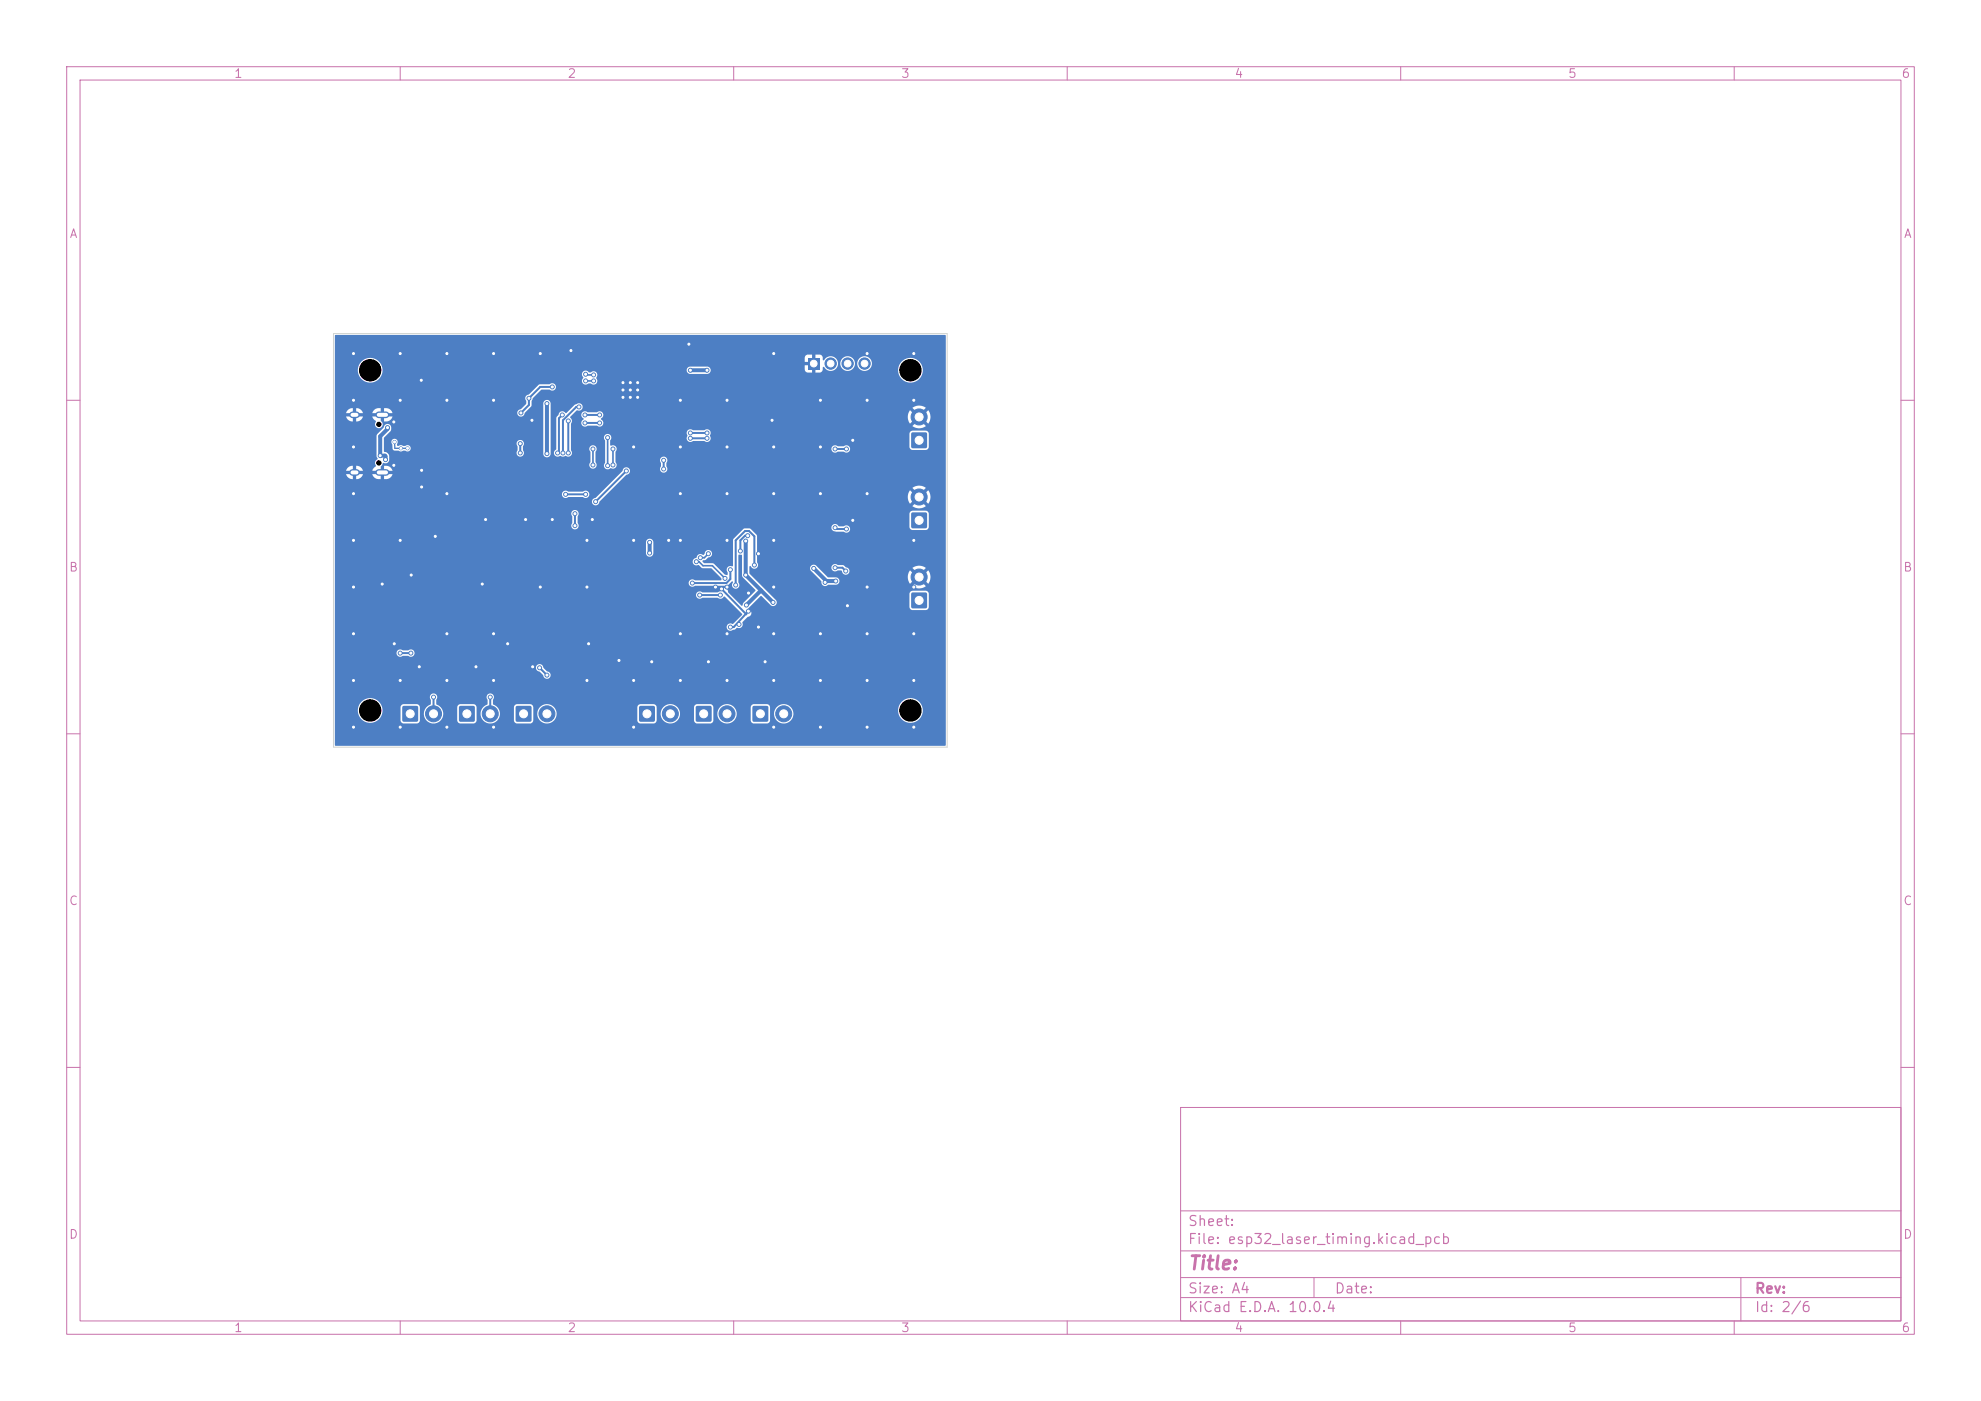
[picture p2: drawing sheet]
<svg xmlns="http://www.w3.org/2000/svg" width="297mm" height="210mm" viewBox="0 0 297 210" stroke-linecap="round" stroke-linejoin="round" font-family="sans-serif">
<defs><g id="words">
<text font-size="2" fill="#c872ab" x="178" y="190.8">Title:</text>
<g font-size="1.5" fill="#c872ab">
<text x="178" y="184.2">Sheet:</text>
<text x="178" y="186.9">File: esp32_laser_timing.kicad_pcb</text>
<text x="178" y="197.1">KiCad E.D.A. 10.0.4</text>
<text x="178" y="194.3">Size: A4</text>
<text x="200" y="194.3">Date:</text>
<text x="263" y="194.3">Rev:</text>
<text x="263" y="197.1">Id: 2/6</text>
</g>
<g font-size="1.3" fill="#c872ab">
<text x="35" y="12">1</text>
<text x="85" y="12">2</text>
<text x="135" y="12">3</text>
<text x="185" y="12">4</text>
<text x="235" y="12">5</text>
<text x="285" y="12">6</text>
<text x="10.3" y="36">A</text>
<text x="285.4" y="36">A</text>
<text x="10.3" y="86">B</text>
<text x="285.3" y="86">B</text>
<text x="10.3" y="136">C</text>
<text x="285.3" y="136">C</text>
<text x="10.3" y="186">D</text>
<text x="285.3" y="186">D</text>
<text x="35" y="200">1</text>
<text x="85" y="200">2</text>
<text x="135" y="200">3</text>
<text x="185" y="200">4</text>
<text x="235" y="200">5</text>
<text x="285" y="200">6</text>
</g>
</g></defs>
<g fill="none" stroke="#c872ab" stroke-width=".15">
<path d="M10 10h277v190h-277zM12 12h273v186h-273zM60 10v2M110 10v2M160 10v2M210 10v2M260 10v2M10 60h2M285 60h2M10 110h2M285 110h2M10 160h2"/>
<path d="M177 166h108v32h-108zM285 160h2M60 198v2M110 198v2M160 198v2M177 194.5h108M177 191.5h108M177 187.5h108M177 181.5h108M197 191.5v3M210 198v2M260 198v2"/>
<path d="M261 191.5v6.5"/>
</g>
<path d="M104.4 105.9h2.2v2.2h-2.2z" fill="#4d7fc4"/>
<circle cx="109" cy="107" r="1.2" fill="#4d7fc4" stroke="#4d7fc4" stroke-width=".15"/>
<path d="M136.7 88.9h2.2v2.2h-2.2z" fill="#4d7fc4"/>
<circle cx="137.8" cy="86.5" r="1.2" fill="#4d7fc4" stroke="#4d7fc4" stroke-width=".15"/>
<path d="M77.4 105.9h2.2v2.2h-2.2z" fill="#4d7fc4"/>
<circle cx="82" cy="107" r="1.2" fill="#4d7fc4" stroke="#4d7fc4" stroke-width=".15"/>
<path d="M112.9 105.9h2.2v2.2h-2.2z" fill="#4d7fc4"/>
<circle cx="117.5" cy="107" r="1.2" fill="#4d7fc4" stroke="#4d7fc4" stroke-width=".15"/>
<path d="M68.9 105.9h2.2v2.2h-2.2z" fill="#4d7fc4"/>
<circle cx="73.5" cy="107" r="1.2" fill="#4d7fc4" stroke="#4d7fc4" stroke-width=".15"/>
<path d="M95.9 105.9h2.2v2.2h-2.2z" fill="#4d7fc4"/>
<circle cx="100.5" cy="107" r="1.2" fill="#4d7fc4" stroke="#4d7fc4" stroke-width=".15"/>
<path d="M52.8 62.2h.6M52.8 70.8h.6M56.8 62.2h1.1M56.8 70.8h1.1" fill="none" stroke="#4d7fc4" stroke-width="1"/>
<path d="M136.7 76.9h2.2v2.2h-2.2z" fill="#4d7fc4"/>
<circle cx="137.8" cy="74.5" r="1.2" fill="#4d7fc4" stroke="#4d7fc4" stroke-width=".15"/>
<path d="M136.7 64.9h2.2v2.2h-2.2z" fill="#4d7fc4"/>
<circle cx="137.8" cy="62.5" r="1.2" fill="#4d7fc4" stroke="#4d7fc4" stroke-width=".15"/>
<path d="M121.2 53.7h1.6v1.7h-1.6z" fill="#4d7fc4"/>
<g fill="#4d7fc4" stroke="#4d7fc4" stroke-width=".15">
<circle cx="124.5" cy="54.5" r=".85"/>
<circle cx="127.1" cy="54.5" r=".85"/>
<circle cx="129.6" cy="54.5" r=".85"/>
</g>
<path d="M60.4 105.9h2.2v2.2h-2.2z" fill="#4d7fc4"/>
<g fill="#4d7fc4" stroke="#4d7fc4" stroke-width=".15">
<circle cx="65" cy="107" r="1.2"/>
<circle cx="87.8" cy="74.1" r=".3"/>
<circle cx="93.9" cy="70.6" r=".3"/>
<circle cx="84.8" cy="74.1" r=".3"/>
<circle cx="89.3" cy="75.2" r=".3"/>
<circle cx="95" cy="109" r=".3"/>
<circle cx="85.6" cy="52.6" r=".3"/>
<circle cx="88" cy="81" r=".3"/>
<circle cx="130" cy="109" r=".3"/>
<circle cx="95.6" cy="57.4" r=".3"/>
<circle cx="88.8" cy="77.9" r=".3"/>
<circle cx="76.1" cy="96.5" r=".3"/>
<circle cx="79.7" cy="63" r=".3"/>
<circle cx="67" cy="95" r=".3"/>
<circle cx="102" cy="81" r=".3"/>
<circle cx="109" cy="102" r=".3"/>
<circle cx="137" cy="102" r=".3"/>
<circle cx="53" cy="102" r=".3"/>
<circle cx="137" cy="81" r=".3"/>
<circle cx="81" cy="53" r=".3"/>
<circle cx="109" cy="60" r=".3"/>
<circle cx="109" cy="81" r=".3"/>
<circle cx="67" cy="74" r=".3"/>
<circle cx="103.3" cy="51.6" r=".3"/>
<circle cx="74" cy="95" r=".3"/>
<circle cx="116" cy="88" r=".3"/>
<circle cx="102" cy="95" r=".3"/>
<circle cx="115.8" cy="63" r=".3"/>
<circle cx="59" cy="63.3" r=".3"/>
<circle cx="63.2" cy="73" r=".3"/>
<circle cx="130" cy="102" r=".3"/>
<circle cx="95.6" cy="58.5" r=".3"/>
<circle cx="92.8" cy="99" r=".3"/>
<circle cx="109" cy="95" r=".3"/>
<circle cx="53" cy="81" r=".3"/>
<circle cx="107.3" cy="88" r=".3"/>
<circle cx="65.3" cy="80.4" r=".3"/>
<circle cx="67" cy="109" r=".3"/>
<circle cx="93.4" cy="58.5" r=".3"/>
<circle cx="116" cy="53" r=".3"/>
<circle cx="95" cy="67" r=".3"/>
<circle cx="137" cy="109" r=".3"/>
<circle cx="72.8" cy="77.9" r=".3"/>
<circle cx="60" cy="109" r=".3"/>
<circle cx="67" cy="102" r=".3"/>
<circle cx="130" cy="60" r=".3"/>
<circle cx="109" cy="74" r=".3"/>
<circle cx="137" cy="95" r=".3"/>
<circle cx="61.6" cy="86.2" r=".3"/>
<circle cx="137" cy="60" r=".3"/>
<circle cx="93.4" cy="59.6" r=".3"/>
<circle cx="94.5" cy="57.4" r=".3"/>
<circle cx="130" cy="53" r=".3"/>
<circle cx="53" cy="88" r=".3"/>
<circle cx="97.7" cy="99.2" r=".3"/>
<circle cx="82.8" cy="77.9" r=".3"/>
<circle cx="123" cy="95" r=".3"/>
<circle cx="130" cy="74" r=".3"/>
<circle cx="60" cy="53" r=".3"/>
<circle cx="53" cy="95" r=".3"/>
<circle cx="88" cy="102" r=".3"/>
<circle cx="53" cy="60" r=".3"/>
<circle cx="102" cy="67" r=".3"/>
<circle cx="62.9" cy="100" r=".3"/>
<circle cx="60" cy="60" r=".3"/>
<circle cx="63.2" cy="57" r=".3"/>
<circle cx="95.6" cy="59.6" r=".3"/>
<circle cx="116" cy="74" r=".3"/>
<circle cx="100.2" cy="81" r=".3"/>
<circle cx="116" cy="109" r=".3"/>
<circle cx="71.4" cy="100" r=".3"/>
<circle cx="116" cy="81" r=".3"/>
<circle cx="60" cy="81" r=".3"/>
<circle cx="72.3" cy="87.5" r=".3"/>
<circle cx="95" cy="102" r=".3"/>
<circle cx="53" cy="67" r=".3"/>
<circle cx="116" cy="67" r=".3"/>
<circle cx="106.2" cy="99.2" r=".3"/>
<circle cx="74" cy="53" r=".3"/>
<circle cx="114.7" cy="99.2" r=".3"/>
<circle cx="116" cy="95" r=".3"/>
<circle cx="53" cy="74" r=".3"/>
<circle cx="102" cy="74" r=".3"/>
<circle cx="88.3" cy="96.5" r=".3"/>
<circle cx="63.2" cy="70.5" r=".3"/>
<circle cx="127.1" cy="90.8" r=".3"/>
<circle cx="112.2" cy="88.9" r=".3"/>
<circle cx="74" cy="102" r=".3"/>
<circle cx="127.8" cy="66" r=".3"/>
<circle cx="67" cy="60" r=".3"/>
<circle cx="113.7" cy="94" r=".3"/>
<circle cx="94.5" cy="59.6" r=".3"/>
<circle cx="116" cy="102" r=".3"/>
<circle cx="130" cy="95" r=".3"/>
<circle cx="102" cy="60" r=".3"/>
<circle cx="93.4" cy="57.4" r=".3"/>
<circle cx="123" cy="109" r=".3"/>
<circle cx="109" cy="67" r=".3"/>
<circle cx="78.8" cy="77.9" r=".3"/>
<circle cx="59.1" cy="96.5" r=".3"/>
<circle cx="137" cy="88" r=".3"/>
<circle cx="123" cy="60" r=".3"/>
<circle cx="67" cy="53" r=".3"/>
<circle cx="123" cy="74" r=".3"/>
<circle cx="94.5" cy="58.5" r=".3"/>
<circle cx="79.9" cy="100" r=".3"/>
<circle cx="59" cy="69.7" r=".3"/>
<circle cx="123" cy="102" r=".3"/>
<circle cx="74" cy="60" r=".3"/>
<circle cx="53" cy="109" r=".3"/>
<circle cx="60" cy="102" r=".3"/>
<circle cx="127.8" cy="78" r=".3"/>
<circle cx="74" cy="109" r=".3"/>
<circle cx="57.3" cy="87.5" r=".3"/>
<circle cx="113.7" cy="83" r=".3"/>
<circle cx="123" cy="67" r=".3"/>
<circle cx="130" cy="88" r=".3"/>
<circle cx="81" cy="88" r=".3"/>
<circle cx="137" cy="53" r=".3"/>
<circle cx="88" cy="88" r=".3"/>
<circle cx="95" cy="81" r=".3"/>
<circle cx="109" cy="88" r=".3"/>
<circle cx="102" cy="102" r=".3"/>
<circle cx="53" cy="53" r=".3"/>
<circle cx="111" cy="82.6" r=".3"/>
<circle cx="109.5" cy="85.4" r=".3"/>
<circle cx="112.1" cy="80.3" r=".3"/>
<circle cx="103.8" cy="87.4" r=".3"/>
<circle cx="97.4" cy="81.3" r=".3"/>
<circle cx="97.4" cy="82.9" r=".3"/>
<circle cx="57.8" cy="68.9" r=".3"/>
<circle cx="57" cy="68.3" r=".3"/>
<circle cx="58.1" cy="64.1" r=".3"/>
<circle cx="78" cy="67.9" r=".3"/>
<circle cx="78" cy="66.5" r=".3"/>
<circle cx="82.8" cy="58" r=".3"/>
<circle cx="79.3" cy="59.7" r=".3"/>
<circle cx="78.1" cy="61.9" r=".3"/>
<circle cx="61.6" cy="97.9" r=".3"/>
<circle cx="60" cy="97.9" r=".3"/>
<circle cx="65" cy="104.5" r=".3"/>
<circle cx="86.2" cy="78.8" r=".3"/>
<circle cx="86.8" cy="61" r=".3"/>
<circle cx="84.4" cy="67.9" r=".3"/>
<circle cx="86.2" cy="77" r=".3"/>
<circle cx="111.9" cy="90.7" r=".3"/>
<circle cx="122" cy="85.2" r=".3"/>
<circle cx="106" cy="55.5" r=".3"/>
<circle cx="125.3" cy="87.1" r=".3"/>
<circle cx="111.8" cy="86.2" r=".3"/>
<circle cx="103.5" cy="55.5" r=".3"/>
<circle cx="111.8" cy="81.1" r=".3"/>
<circle cx="115.9" cy="90.3" r=".3"/>
<circle cx="82" cy="60.5" r=".3"/>
<circle cx="123.7" cy="87.3" r=".3"/>
<circle cx="82" cy="68" r=".3"/>
<circle cx="106.2" cy="83" r=".3"/>
<circle cx="105" cy="83.6" r=".3"/>
<circle cx="88.9" cy="67.3" r=".3"/>
<circle cx="88.9" cy="69.7" r=".3"/>
<circle cx="108.7" cy="86.7" r=".3"/>
<circle cx="87.8" cy="56.1" r=".3"/>
<circle cx="89" cy="56.2" r=".3"/>
<circle cx="104.4" cy="84.2" r=".3"/>
<circle cx="91.1" cy="69.8" r=".3"/>
<circle cx="91.1" cy="65.6" r=".3"/>
<circle cx="89" cy="57.1" r=".3"/>
<circle cx="87.8" cy="57.1" r=".3"/>
<circle cx="91.9" cy="67.3" r=".3"/>
<circle cx="91.9" cy="69.7" r=".3"/>
<circle cx="83.6" cy="67.9" r=".3"/>
<circle cx="84.3" cy="62.2" r=".3"/>
<circle cx="85.2" cy="67.9" r=".3"/>
<circle cx="85.2" cy="63.1" r=".3"/>
<circle cx="103.5" cy="64.9" r=".3"/>
<circle cx="125.2" cy="67.3" r=".3"/>
<circle cx="126.9" cy="67.3" r=".3"/>
<circle cx="106" cy="64.9" r=".3"/>
<circle cx="89.9" cy="62.2" r=".3"/>
<circle cx="87.7" cy="62.2" r=".3"/>
<circle cx="87.7" cy="63.4" r=".3"/>
<circle cx="125.2" cy="79.1" r=".3"/>
<circle cx="103.5" cy="65.7" r=".3"/>
<circle cx="89.9" cy="63.4" r=".3"/>
<circle cx="106" cy="65.7" r=".3"/>
<circle cx="126.9" cy="79.3" r=".3"/>
<circle cx="59.1" cy="66.3" r=".23"/>
<circle cx="61.1" cy="67.2" r=".23"/>
<circle cx="60.1" cy="67.2" r=".23"/>
<circle cx="99.5" cy="69" r=".3"/>
<circle cx="126.8" cy="85.6" r=".3"/>
<circle cx="99.5" cy="70.3" r=".3"/>
<circle cx="125.2" cy="85.1" r=".3"/>
<circle cx="82" cy="101.2" r=".3"/>
<circle cx="80.9" cy="100.1" r=".3"/>
<circle cx="73.5" cy="104.5" r=".3"/>
<circle cx="113.1" cy="84.7" r=".3"/>
<circle cx="104.9" cy="89.2" r=".3"/>
<circle cx="108" cy="89.2" r=".3"/>
<circle cx="110.3" cy="87.7" r=".3"/>
<circle cx="109.5" cy="94" r=".3"/>
<circle cx="110.8" cy="93.6" r=".3"/>
<circle cx="112.2" cy="91.6" r=".3"/>
<circle cx="108.2" cy="88.3" r=".3"/>
</g>
<g fill="none" stroke="#4d7fc4" stroke-width=".3">
<path d="M82.8 58h-1.8l-1.7 1.7v1l-1.2 1.2M78 66.5v1.4M84.3 62.2l-.5 .5v5l-.2 .2M84.8 74.1h3M85.2 63.1v4.8M86.2 77v1.8M86.8 61h-.4l-2 2v4.9M87.7 62.2h2.2M87.7 63.4h2.2M93.9 70.6l-4.6 4.6M99.5 69v1.3M103.5 64.9h2.5"/>
<path d="M103.5 65.7h2.5M125.2 67.3h1.7M125.2 79.1l.2 .2h1.5M60 97.9h1.6M104.9 89.2h3.1M108.2 88.3l3.7 3.8M109.5 85.4v1.4l-.6 .6h-5.1M110.6 93.4l.2 .2M112.1 80.3h-.4l-.7 .7v1.6M112.2 91.6l-2.2 2.4h-.5M113.1 84.7v-4.3l-.8-.8h-.6l-1.4 1.4v6.7M125.2 85.1h1.1l.5 .5"/>
<path d="M65 104.5v2.5M73.5 104.5v2.5M80.9 100.1l1.1 1.1"/>
</g>
<path d="M103.5 55.5h2.5M58.1 64.1v.2l-1.1 1.1v2.9h.7l.1 .1v.5M82 60.5v7.5M97.4 81.3v1.6M111.8 81.1v5.1l4.1 4.1M114.1 88.5l-2.2 2.2M122 85.2l1.9 1.9M123.9 87.1l-.2 .2M123.9 87.1h1.4" fill="none" stroke="#4d7fc4" stroke-width=".6"/>
<path d="M87.8 57.1h1.2M87.9 56.2h1.1M88.9 67.3v2.4M91.1 65.6v4.2M91.9 67.3v2.4M104.4 84.2h.4l.6 .6h1.4l1.9 1.9M106.2 83l-.6 .6h-.6" fill="none" stroke="#4d7fc4" stroke-width=".25"/>
<path d="M59.2 66.3v.9h1.9" fill="none" stroke="#4d7fc4" stroke-width=".2"/>
<path d="M50.2 50.3l91.5-.1 .1 .1-.1 61.5h-91.4l-.1-5.4h3.4a1.85 1.85 0 0 0 2.1 1.9 1.85 1.85 0 0 0 1.6-2.3h2.7v2a.49 .49 0 0 0 .5 .5l2.2-.1 .2-.3 .1-1.2h.5v.2a1.45 1.45 0 0 0 2.1 1.2 1.45 1.45 0 0 0 .5-2.3h2.4v2a.49 .49 0 0 0 .5 .5l2.2-.1 .2-.3 .1-1.2h.5v.2a1.45 1.45 0 0 0 2.1 1.2 1.45 1.45 0 0 0 .5-2.3h2.4v2a.49 .49 0 0 0 .5 .5l2.2-.1 .2-.3 .1-1.2h.5v.2a1.45 1.45 0 0 0 2.1 1.2 1.45 1.45 0 0 0 .5-2.3h12.4v2a.49 .49 0 0 0 .5 .5l2.2-.1 .2-.3 .1-1.2h.5v.2a1.45 1.45 0 0 0 2.1 1.2 1.45 1.45 0 0 0 .5-2.3h2.4v2a.49 .49 0 0 0 .5 .5l2.2-.1 .2-.3 .1-1.2h.5v.2a1.45 1.45 0 0 0 2.1 1.2 1.45 1.45 0 0 0 .5-2.3h2.4v2a.49 .49 0 0 0 .5 .5l2.2-.1 .2-.3 .1-1.2h.5a1.45 1.45 0 0 0 1.8 1.5 1.45 1.45 0 0 0 1-2h15.8v.2a1.85 1.85 0 0 0 2.9 1.5 1.85 1.85 0 0 0 0-3.2 1.85 1.85 0 0 0-2.9 1.5h-15.8l-.1-.2a1.45 1.45 0 0 0-1.5-.6 1.45 1.45 0 0 0-1.2 1.3h-.5l-.1-1-.1-.2-.2-.1h-2.2l-.2 .1-.2 .3h-2.4a1.45 1.45 0 0 0-1.6-.4 1.45 1.45 0 0 0-1 1.3h-.5l-.1-1-.1-.2-.2-.1h-2.2l-.2 .1-.2 .3h-2.4a1.45 1.45 0 0 0-1.6-.4 1.45 1.45 0 0 0-1 1.3h-.5l-.1-1-.1-.2-.3-.2-2.1 .1-.2 .1-.2 .3h-12.4a1.45 1.45 0 0 0-1.6-.4 1.45 1.45 0 0 0-1 1.3h-.5l-.1-1-.1-.2-.2-.1h-2.2l-.2 .1-.2 .3h-2.4l-.7-.4v-.7a.56 .56 0 0 0-.1-.8 .56 .56 0 0 0-.7 0 .56 .56 0 0 0 0 .8l-.1 .7a1.44 1.44 0 0 0-1 1.3h-.5l-.1-1-.1-.2-.2-.1h-2.2l-.2 .1-.2 .3h-2.4l-.7-.4v-.7a.56 .56 0 0 0-.1-.8 .56 .56 0 0 0-.7 0 .56 .56 0 0 0 0 .8l-.1 .7a1.44 1.44 0 0 0-1 1.3h-.5l-.1-1-.1-.2-.2-.1h-2.2l-.2 .1-.2 .3h-2.7a1.85 1.85 0 0 0-2-1.3 1.85 1.85 0 0 0-1.7 1.7h-3.4v-6.4h30.1v.2a.67 .67 0 0 0 .6 .5l.5 .5a.56 .56 0 0 0 .7 .5 .56 .56 0 0 0 .5-.6 .56 .56 0 0 0-.6-.5l-.5-.5a.56 .56 0 0 0-.6-.6 .56 .56 0 0 0-.6 .5h-30.1v-2.2h9.2v.2a.59 .59 0 0 0 1 .3h.8a.56 .56 0 0 0 .8-.1 .56 .56 0 0 0 0-.7 .56 .56 0 0 0-.8 0h-.9a.56 .56 0 0 0-.9 .3h-9.2v-10.5h53v.2a.59 .59 0 0 0 1 .3h4.8l.7-.6h.2a.57 .57 0 0 0 0 .8 .57 .57 0 0 0 .8 .1 .57 .57 0 0 0 0-.8v-4l.1-.2h.4v.2l.1 3.1 2 2.1-1.8 1.9-.2 .4h-.1l-2-2a.62 .62 0 0 0-.5-.7 .62 .62 0 0 0-.7 .5l-.4 .2h-2.3a.57 .57 0 0 0-.8 .1 .57 .57 0 0 0 0 .8 .57 .57 0 0 0 .8-.1h2.3a.65 .65 0 0 0 1-.2l2.7 2.7-1.4 1.4a.58 .58 0 0 0-.8 .1 .58 .58 0 0 0 0 .8 .58 .58 0 0 0 .8 0l.7-.3a.64 .64 0 0 0 .6-.2 .64 .64 0 0 0 .1-.7l.8-.7a.6 .6 0 0 0 .6-.6 .6 .6 0 0 0-.5-.6l1.9-2 1.6 1.5a.56 .56 0 0 0 .7-.2 .56 .56 0 0 0-.2-.7l-.8-.9h20.9l.1 2.1 .2 .3h2.3l.2-.1 .2-.3-.1-2.1-.1-.2-.3-.2-2.1 .1-.2 .1-.2 .3h-20.9l-3-3v-1v-.1h.2a.55 .55 0 0 0 .9 .2h7.9l.2 .4 1.6 1.7a.59 .59 0 0 0 .3 .6 .59 .59 0 0 0 .7-.1l1.3-.1a.56 .56 0 0 0 .4-.6 .56 .56 0 0 0-.5-.5h-1.2l-.2-.1h12.1l.1 .6 .2 .5 .8-.8 .4 .4-.8 .8h.1a1.69 1.69 0 0 0 1.9 0l-.8-.8 .4-.4 .8 .8v-.1a1.69 1.69 0 0 0 0-1.9l-.8 .8-.4-.4 .8-.8h-.1a1.69 1.69 0 0 0-1.9 0l.8 .8-.4 .4-.8-.8-.3 .9h-12.1l-1.4-1.4h2v.2a.59 .59 0 0 0 1 .3h.6a.57 .57 0 0 0 .8 .6 .57 .57 0 0 0 .1-.9l-.6-.5h-1a.55 .55 0 0 0-.9 .3h-2l-.3-.2a.56 .56 0 0 0-.9 .3h-7.9v-.1a.67 .67 0 0 0 0-.7v-4.1l-1-1h-.9l-.1 .1-1.6 1.5-.1 4.1a.6 .6 0 0 0-.7 .2 .6 .6 0 0 0 0 .7l-.1 .4-.3-.1-1.8-1.6-1.4-.1-.2-.2v-.2l.4-.1 .4-.3a.57 .57 0 0 0 .7-.6 .57 .57 0 0 0-.6-.6 .57 .57 0 0 0-.6 .7l-.2 .1a.62 .62 0 0 0-1 .4h-.1a.58 .58 0 0 0-.4 .8 .58 .58 0 0 0 .9 .3l.6 .5h1.3l1.4 1.4 .1 .3-.1 .1h-4a.56 .56 0 0 0-.9 .3h-53v-6.1h46.6v1.8a.56 .56 0 0 0 .6 .5 .56 .56 0 0 0 .6-.5l-.1-1.9a.56 .56 0 0 0-.6-.4 .56 .56 0 0 0-.5 .5h-46.6v-4.3h35.4l.2 .5v1a.57 .57 0 0 0 .1 .8 .57 .57 0 0 0 .8-.2h37.9v.2a.81 .81 0 0 0 .9 .5h1a.56 .56 0 0 0 .8-.1 .56 .56 0 0 0 0-.7 .56 .56 0 0 0-.8 0h-.7l-.1-.1a.55 .55 0 0 0-.6-.2 .55 .55 0 0 0-.5 .4h-37.9l-.1-1.6 .2-.4h49.5v2l.2 .3 .3 .2h2l.3-.2 .1-.2v-2.2l-.1-.2-.2-.1-2.1-.1-.3 .2-.2 .3h-49.5a.55 .55 0 0 0-.6-.6 .55 .55 0 0 0-.6 .5h-35.4v-1.8h38.5v.2a.57 .57 0 0 0 .7 .4 .57 .57 0 0 0 .5-.5l.8-.8h45.4l.1 .6 .2 .5 .8-.8 .4 .4-.8 .8h.1a1.69 1.69 0 0 0 1.9 0l-.8-.8 .4-.4 .8 .8v-.1a1.69 1.69 0 0 0 0-1.9l-.8 .8-.4-.4 .8-.8h-.1a1.69 1.69 0 0 0-1.9 0l.8 .8-.4 .4-.8-.8-.3 .9h-45.4l3.2-3.2a.56 .56 0 0 0 .5-.7 .56 .56 0 0 0-.6-.5 .56 .56 0 0 0-.5 .6l-4 4a.55 .55 0 0 0-.6 .5h-38.5v-1.1h34v.2a.59 .59 0 0 0 1 .3h2.2a.56 .56 0 0 0 .8-.1 .56 .56 0 0 0 0-.7 .56 .56 0 0 0-.8 0h-2.3a.56 .56 0 0 0-.9 .3h-34v-3.4h2.5a.3 .3 0 0 0 0 .5h-.8a.99 .99 0 0 0 1 .7v-.7h.5v.7h.1l.6-.2 .3-.5h-.8a.3 .3 0 0 0 0-.5h3a.3 .3 0 0 0 0 .5h-.8l.3 .5 .6 .2h.4v-.7h.5v.7a1.05 1.05 0 0 0 1.2-.7h-.7a.3 .3 0 0 0-.1-.5h.8l-.3-.6-.5-.2h-.4v.7h-.5v-.5l.2-.4a.33 .33 0 0 1 .6-.1l.4-.4 .1-.8-.4-.4-.4-.2v-1.5h1.1l.2 1.1 .2 .2 .6 .1 .3 .1 .8-.1a.49 .49 0 0 0 .7-.1 .49 .49 0 0 0-.1-.7 .49 .49 0 0 0-.7 0l-.5-.1-.5 .1h-.2v-.3l.1-.1h17.8l.2 .5v.6a.57 .57 0 0 0 0 .8 .57 .57 0 0 0 .8 0 .57 .57 0 0 0 0-.8v-.6a.56 .56 0 0 0-.2-.9 .56 .56 0 0 0-.8 .4h-17.8v-.1a.48 .48 0 0 0-.4-.5 .48 .48 0 0 0-.5 .4h-1.1v-.6l.9-1 .2-.6a.56 .56 0 0 0-.6-.5 .56 .56 0 0 0-.6 .5l-.9 1.1-.2 .2v3.1l.2 .4a.73 .73 0 0 0-.2 1.1l-.4 .3-.2 .4h-1.4a.99 .99 0 0 0-1-.8v.7h-.5v-.7h-.1a1 1 0 0 0-.9 .8h-1.7v-8.7h2.5a.3 .3 0 0 0 0 .5l-.8 .1a.99 .99 0 0 0 1 .7v-.7h.5v.7h.1l.6-.2 .3-.6h-.8a.3 .3 0 0 0 0-.5h3a.3 .3 0 0 0 0 .5h-.8l.2 .4 .4 .3a.62 .62 0 0 0 0 .9 .62 .62 0 0 0 .9 0 .69 .69 0 0 0-.2-1v-.5h.5v.7h.4l.5-.2 .3-.6h-.8a.3 .3 0 0 0 0-.5h.8v-.1h18.7v.2a.57 .57 0 0 0 .7 .5 .57 .57 0 0 0 .5-.6l.9-1 .1-.5h1.7v7.7a.57 .57 0 0 0 .7 .4 .57 .57 0 0 0 .5-.7h.4v.2a.64 .64 0 0 0 1.1 .3l.2 .2a.95 .95 0 0 1 1 0 .6 .6 0 0 0 .3-1v-.3h2.7l.2 .6v1.4a.57 .57 0 0 0 0 .9 .57 .57 0 0 0 .8 0 .57 .57 0 0 0 0-.9v-1.5a.55 .55 0 0 0-.2-.9 .55 .55 0 0 0-.8 .4h-2.7v-1.7h4.9l.2 .6v3.3a.59 .59 0 0 0 .1 .9 .59 .59 0 0 0 .8-.1 .57 .57 0 0 0 .8-.2 .57 .57 0 0 0-.1-.8v-.3h6.6l.2 1a.57 .57 0 0 0 0 .8 .57 .57 0 0 0 .8 0 .57 .57 0 0 0 0-.8v-.5a.56 .56 0 0 0-.2-.9 .56 .56 0 0 0-.8 .4h-6.6v-1.1l.2-.6h32.1a.58 .58 0 0 0 .4 .6 .58 .58 0 0 0 .6-.1h.9a.56 .56 0 0 0 .8-.1 .56 .56 0 0 0 0-.7 .56 .56 0 0 0-.8 0h-1a.56 .56 0 0 0-.9 .3h-32.1l-.1-.1a.68 .68 0 0 0-.9-.3v-.8a.55 .55 0 0 0-.2-.9 .55 .55 0 0 0-.8 .4h-4.9v-.7h17.3l.2 .5a.58 .58 0 0 0 0 .8 .58 .58 0 0 0 .8 0h1.7a.57 .57 0 0 0 .8 0 .57 .57 0 0 0 0-.8l.1-.3h29.8l.1 2.1 .2 .3h2.3l.2-.1 .2-.3-.1-2.1-.1-.2-.3-.2-2.1 .1-.2 .1-.2 .3h-29.7a.58 .58 0 0 0-.4-.6 .58 .58 0 0 0-.6 .1h-1.8a.56 .56 0 0 0-.9 .3h-17.3v-1.4a.68 .68 0 0 0-.1-.9l.3-.4h1.3l.1 .3 .3 .4a.59 .59 0 0 0-.3 .9 .59 .59 0 0 0 .9 .1h1.4a.56 .56 0 0 0 .9-.1 .56 .56 0 0 0-.3-.8l.3-.5h45.7l.1 .6 .2 .5 .8-.8 .4 .4-.8 .8h.1a1.69 1.69 0 0 0 1.9 0l-.8-.8 .4-.4 .8 .8v-.1a1.69 1.69 0 0 0 0-1.9l-.8 .8-.4-.4 .8-.8h-.1a1.69 1.69 0 0 0-1.9 0l.8 .8-.4 .4-.8-.8-.3 .9h-45.7a.58 .58 0 0 0-.2-.7 .58 .58 0 0 0-.7 .1h-1.5a.56 .56 0 0 0-.9 .3h-1.3l.8-.6a.57 .57 0 0 0 .7-.7 .57 .57 0 0 0-1-.2l-1.4 1.3a.63 .63 0 0 0-.7-.2 .63 .63 0 0 0-.5 .5l-.3 .4v4.7l-.4 .5h-.4l-.1-7.5a.56 .56 0 0 0-.6-.4 .56 .56 0 0 0-.5 .5h-1.7v-.3l.2-.4 1.2-1.3h1.3a.57 .57 0 0 0 .8 0 .57 .57 0 0 0 0-.8 .57 .57 0 0 0-.8 0h-1.6l-1.6 1.5a.58 .58 0 0 0-.3 1v.4l-.9 .8a.55 .55 0 0 0-.5 .5h-18.7l-.4-.5-.8-.1v.7h-.5v-.7h-.4l-.6 .2-.3 .5h-1.4a.99 .99 0 0 0-1-.7v.7h-.5v-.7h-.1a1 1 0 0 0-.9 .7h-1.7v-6.5h3.4v.2a1.85 1.85 0 0 0 1.7 1.7 1.85 1.85 0 0 0 2-1.3h29.9l.3 .6a.6 .6 0 0 0-.1 .9 .6 .6 0 0 0 .9 0h.3a.59 .59 0 0 0 .8-.1 .59 .59 0 0 0 0-.8 .57 .57 0 0 0 0-.8 .57 .57 0 0 0-.9 0h-.2l-.2-.1a.56 .56 0 0 0-.9 .3h-29.9l.1-.6h45.5l.2 .4 .3 .3 2.8-.1a.56 .56 0 0 0 .4-.6 .56 .56 0 0 0-.5-.5h-2.7l-.3 .3-.2 .2h-45.5a1.85 1.85 0 0 0-1.9-1.8 1.85 1.85 0 0 0-1.9 1.8h-3.4v-1.8h70.4v.7h1v.4h-1l.1 .8 .1 .2 .2 .1 .8 .1v-1h.4v1h.7a.57 .57 0 0 0 .5-.8l.2-.1a1.11 1.11 0 0 0 1.2 .6 1.11 1.11 0 0 0 .8-1.2h.4v.2a1.1 1.1 0 0 0 1.2 1 1.1 1.1 0 0 0 1-1.2h.3v.2a1.1 1.1 0 0 0 1.8 .8h4.3v.2a1.85 1.85 0 0 0 2.9 1.5 1.85 1.85 0 0 0 0-3.2 1.85 1.85 0 0 0-2.9 1.5l-4.3-.1a1.1 1.1 0 0 0-.2-1.8 1.1 1.1 0 0 0-1.6 .9h-.3v-.2a1.1 1.1 0 0 0-1.2-.8 1.1 1.1 0 0 0-1 1h-.4v-.2a1.16 1.16 0 0 0-1-.8 1.16 1.16 0 0 0-1.1 .6l-.1-.1a.6 .6 0 0 0-.5-.7h-.7v.9h-.4v-.9h-.9l-.3 .4h-70.4z" fill="#4d7fc4"/>
<path d="M50 50h92v62h-92z" fill="none" stroke="#d0d2cd" stroke-width=".15"/>
<g fill="#fff" stroke="#fff" stroke-width=".15">
<circle cx="87.8" cy="74.1" r=".15"/>
<circle cx="93.9" cy="70.6" r=".15"/>
<circle cx="84.8" cy="74.1" r=".15"/>
<circle cx="89.3" cy="75.2" r=".15"/>
<circle cx="95" cy="109" r=".15"/>
<circle cx="85.6" cy="52.5" r=".15"/>
<circle cx="88" cy="81" r=".15"/>
<circle cx="130" cy="109" r=".15"/>
<circle cx="95.6" cy="57.4" r=".15"/>
<circle cx="88.8" cy="77.9" r=".15"/>
<circle cx="76.1" cy="96.5" r=".15"/>
<circle cx="79.7" cy="63" r=".15"/>
<circle cx="67" cy="95" r=".15"/>
<circle cx="102" cy="81" r=".15"/>
<circle cx="109" cy="102" r=".15"/>
<circle cx="137" cy="102" r=".15"/>
<circle cx="53" cy="102" r=".15"/>
<circle cx="137" cy="81" r=".15"/>
<circle cx="81" cy="53" r=".15"/>
<circle cx="109" cy="60" r=".15"/>
<circle cx="109" cy="81" r=".15"/>
<circle cx="67" cy="74" r=".15"/>
<circle cx="103.3" cy="51.6" r=".15"/>
<circle cx="74" cy="95" r=".15"/>
<circle cx="116" cy="88" r=".15"/>
<circle cx="102" cy="95" r=".15"/>
<circle cx="115.7" cy="63" r=".15"/>
<circle cx="59" cy="63.2" r=".15"/>
<circle cx="63.2" cy="73" r=".15"/>
<circle cx="130" cy="102" r=".15"/>
<circle cx="95.6" cy="58.5" r=".15"/>
<circle cx="92.8" cy="99" r=".15"/>
<circle cx="109" cy="95" r=".15"/>
<circle cx="53" cy="81" r=".15"/>
<circle cx="107.3" cy="88" r=".15"/>
<circle cx="65.3" cy="80.4" r=".15"/>
<circle cx="67" cy="109" r=".15"/>
<circle cx="93.4" cy="58.5" r=".15"/>
<circle cx="116" cy="53" r=".15"/>
<circle cx="95" cy="67" r=".15"/>
<circle cx="137" cy="109" r=".15"/>
<circle cx="72.8" cy="77.9" r=".15"/>
<circle cx="60" cy="109" r=".15"/>
<circle cx="67" cy="102" r=".15"/>
<circle cx="130" cy="60" r=".15"/>
<circle cx="109" cy="74" r=".15"/>
<circle cx="137" cy="95" r=".15"/>
<circle cx="61.6" cy="86.2" r=".15"/>
<circle cx="137" cy="60" r=".15"/>
<circle cx="93.4" cy="59.6" r=".15"/>
<circle cx="94.5" cy="57.4" r=".15"/>
<circle cx="130" cy="53" r=".15"/>
<circle cx="53" cy="88" r=".15"/>
<circle cx="97.7" cy="99.2" r=".15"/>
<circle cx="82.8" cy="77.9" r=".15"/>
<circle cx="123" cy="95" r=".15"/>
<circle cx="130" cy="74" r=".15"/>
<circle cx="60" cy="53" r=".15"/>
<circle cx="53" cy="95" r=".15"/>
<circle cx="88" cy="102" r=".15"/>
<circle cx="53" cy="60" r=".15"/>
<circle cx="102" cy="67" r=".15"/>
<circle cx="62.9" cy="99.9" r=".15"/>
<circle cx="60" cy="60" r=".15"/>
<circle cx="63.2" cy="57" r=".15"/>
<circle cx="95.6" cy="59.6" r=".15"/>
<circle cx="116" cy="74" r=".15"/>
<circle cx="100.2" cy="81" r=".15"/>
<circle cx="116" cy="109" r=".15"/>
<circle cx="71.4" cy="99.9" r=".15"/>
<circle cx="116" cy="81" r=".15"/>
<circle cx="60" cy="81" r=".15"/>
<circle cx="72.3" cy="87.5" r=".15"/>
<circle cx="95" cy="102" r=".15"/>
<circle cx="53" cy="67" r=".15"/>
<circle cx="116" cy="67" r=".15"/>
<circle cx="106.2" cy="99.2" r=".15"/>
<circle cx="74" cy="53" r=".15"/>
<circle cx="114.7" cy="99.2" r=".15"/>
<circle cx="116" cy="95" r=".15"/>
<circle cx="53" cy="74" r=".15"/>
<circle cx="102" cy="74" r=".15"/>
<circle cx="88.2" cy="96.5" r=".15"/>
<circle cx="63.2" cy="70.5" r=".15"/>
<circle cx="127" cy="90.8" r=".15"/>
<circle cx="112.2" cy="88.9" r=".15"/>
<circle cx="74" cy="102" r=".15"/>
<circle cx="127.8" cy="66" r=".15"/>
<circle cx="67" cy="60" r=".15"/>
<circle cx="113.7" cy="94" r=".15"/>
<circle cx="94.5" cy="59.6" r=".15"/>
<circle cx="116" cy="102" r=".15"/>
<circle cx="130" cy="95" r=".15"/>
<circle cx="102" cy="60" r=".15"/>
<circle cx="93.4" cy="57.4" r=".15"/>
<circle cx="123" cy="109" r=".15"/>
<circle cx="109" cy="67" r=".15"/>
<circle cx="78.8" cy="77.9" r=".15"/>
<circle cx="59.1" cy="96.5" r=".15"/>
<circle cx="137" cy="88" r=".15"/>
<circle cx="123" cy="60" r=".15"/>
<circle cx="67" cy="53" r=".15"/>
<circle cx="123" cy="74" r=".15"/>
<circle cx="94.5" cy="58.5" r=".15"/>
<circle cx="79.9" cy="99.9" r=".15"/>
<circle cx="59" cy="69.8" r=".15"/>
<circle cx="123" cy="102" r=".15"/>
<circle cx="74" cy="60" r=".15"/>
<circle cx="53" cy="109" r=".15"/>
<circle cx="60" cy="102" r=".15"/>
<circle cx="127.8" cy="78" r=".15"/>
<circle cx="74" cy="109" r=".15"/>
<circle cx="57.3" cy="87.5" r=".15"/>
<circle cx="113.7" cy="83" r=".15"/>
<circle cx="123" cy="67" r=".15"/>
<circle cx="130" cy="88" r=".15"/>
<circle cx="81" cy="88" r=".15"/>
<circle cx="137" cy="53" r=".15"/>
<circle cx="88" cy="88" r=".15"/>
<circle cx="95" cy="81" r=".15"/>
<circle cx="109" cy="88" r=".15"/>
<circle cx="102" cy="102" r=".15"/>
<circle cx="53" cy="53" r=".15"/>
<circle cx="111" cy="82.6" r=".15"/>
<circle cx="109.5" cy="85.4" r=".15"/>
<circle cx="112.1" cy="80.3" r=".15"/>
<circle cx="103.8" cy="87.4" r=".15"/>
<circle cx="97.4" cy="81.3" r=".15"/>
<circle cx="97.4" cy="82.9" r=".15"/>
<circle cx="57.8" cy="68.9" r=".15"/>
<circle cx="57" cy="68.3" r=".15"/>
<circle cx="58.1" cy="64.1" r=".15"/>
<circle cx="78" cy="67.9" r=".15"/>
<circle cx="78" cy="66.5" r=".15"/>
<circle cx="82.8" cy="58" r=".15"/>
<circle cx="79.3" cy="59.7" r=".15"/>
<circle cx="78.1" cy="61.9" r=".15"/>
<circle cx="61.6" cy="97.9" r=".15"/>
<circle cx="60" cy="97.9" r=".15"/>
<circle cx="65" cy="104.5" r=".15"/>
<circle cx="86.2" cy="78.8" r=".15"/>
<circle cx="86.8" cy="61" r=".15"/>
<circle cx="84.4" cy="67.9" r=".15"/>
<circle cx="86.2" cy="77" r=".15"/>
<circle cx="111.9" cy="90.7" r=".15"/>
<circle cx="122" cy="85.2" r=".15"/>
<circle cx="106" cy="55.5" r=".15"/>
<circle cx="125.3" cy="87.1" r=".15"/>
<circle cx="111.8" cy="86.2" r=".15"/>
<circle cx="103.5" cy="55.5" r=".15"/>
<circle cx="111.8" cy="81.1" r=".15"/>
<circle cx="115.9" cy="90.3" r=".15"/>
<circle cx="82" cy="60.5" r=".15"/>
<circle cx="123.7" cy="87.3" r=".15"/>
<circle cx="82" cy="68" r=".15"/>
<circle cx="106.2" cy="83" r=".15"/>
<circle cx="105" cy="83.6" r=".15"/>
<circle cx="88.9" cy="67.3" r=".15"/>
<circle cx="88.9" cy="69.7" r=".15"/>
<circle cx="108.7" cy="86.7" r=".15"/>
<circle cx="87.8" cy="56.1" r=".15"/>
<circle cx="89" cy="56.2" r=".15"/>
<circle cx="104.4" cy="84.2" r=".15"/>
<circle cx="91.1" cy="69.8" r=".15"/>
<circle cx="91.1" cy="65.6" r=".15"/>
<circle cx="89" cy="57.1" r=".15"/>
<circle cx="87.8" cy="57.1" r=".15"/>
<circle cx="91.9" cy="67.3" r=".15"/>
<circle cx="91.9" cy="69.7" r=".15"/>
<circle cx="83.6" cy="67.9" r=".15"/>
<circle cx="84.3" cy="62.2" r=".15"/>
<circle cx="85.2" cy="67.9" r=".15"/>
<circle cx="85.2" cy="63.1" r=".15"/>
<circle cx="103.5" cy="64.9" r=".15"/>
<circle cx="125.2" cy="67.3" r=".15"/>
<circle cx="126.9" cy="67.3" r=".15"/>
<circle cx="106" cy="64.9" r=".15"/>
<circle cx="89.9" cy="62.2" r=".15"/>
<circle cx="87.7" cy="62.2" r=".15"/>
<circle cx="87.7" cy="63.4" r=".15"/>
<circle cx="125.2" cy="79.1" r=".15"/>
<circle cx="103.5" cy="65.7" r=".15"/>
<circle cx="89.9" cy="63.4" r=".15"/>
<circle cx="106" cy="65.7" r=".15"/>
<circle cx="126.9" cy="79.3" r=".15"/>
<circle cx="59.1" cy="66.3" r=".15"/>
<circle cx="61.1" cy="67.2" r=".15"/>
<circle cx="60.1" cy="67.2" r=".15"/>
<circle cx="99.5" cy="69" r=".15"/>
<circle cx="126.8" cy="85.6" r=".15"/>
<circle cx="99.5" cy="70.3" r=".15"/>
<circle cx="125.2" cy="85.1" r=".15"/>
<circle cx="82" cy="101.2" r=".15"/>
<circle cx="80.9" cy="100.1" r=".15"/>
<circle cx="73.5" cy="104.5" r=".15"/>
<circle cx="113.1" cy="84.7" r=".15"/>
<circle cx="104.9" cy="89.2" r=".15"/>
<circle cx="108" cy="89.2" r=".15"/>
<circle cx="110.3" cy="87.7" r=".15"/>
<circle cx="109.5" cy="94" r=".15"/>
<circle cx="110.8" cy="93.6" r=".15"/>
<circle cx="112.2" cy="91.6" r=".15"/>
<circle cx="108.2" cy="88.3" r=".15"/>
<circle cx="105.5" cy="107" r=".6"/>
<circle cx="109" cy="107" r=".6"/>
<circle cx="137.8" cy="90" r=".6"/>
<circle cx="137.8" cy="86.5" r=".6"/>
<circle cx="78.5" cy="107" r=".6"/>
<circle cx="82" cy="107" r=".6"/>
<circle cx="114" cy="107" r=".6"/>
<circle cx="117.5" cy="107" r=".6"/>
<circle cx="70" cy="107" r=".6"/>
<circle cx="73.5" cy="107" r=".6"/>
<circle cx="97" cy="107" r=".6"/>
<circle cx="100.5" cy="107" r=".6"/>
<circle cx="137.8" cy="78" r=".6"/>
<circle cx="137.8" cy="74.5" r=".6"/>
<circle cx="137.8" cy="66" r=".6"/>
<circle cx="137.8" cy="62.5" r=".6"/>
<circle cx="122" cy="54.5" r=".5"/>
<circle cx="124.5" cy="54.5" r=".5"/>
<circle cx="127.1" cy="54.5" r=".5"/>
<circle cx="129.6" cy="54.5" r=".5"/>
<circle cx="61.5" cy="107" r=".6"/>
<circle cx="65" cy="107" r=".6"/>
</g>
<g fill="#000" stroke="#000" stroke-width=".15">
<circle cx="55.5" cy="55.5" r="1.6"/>
<circle cx="136.5" cy="55.5" r="1.6"/>
<circle cx="56.8" cy="63.6" r=".32"/>
<circle cx="56.8" cy="69.4" r=".33"/>
<circle cx="55.5" cy="106.5" r="1.6"/>
<circle cx="136.5" cy="106.5" r="1.6"/>
</g>
<path d="M52.8 62.2h.6M52.8 70.8h.6M56.8 62.2h1.1M56.8 70.8h1.1" fill="none" stroke="#fff" stroke-width=".6"/>
<use href="#words"/>
</svg>
